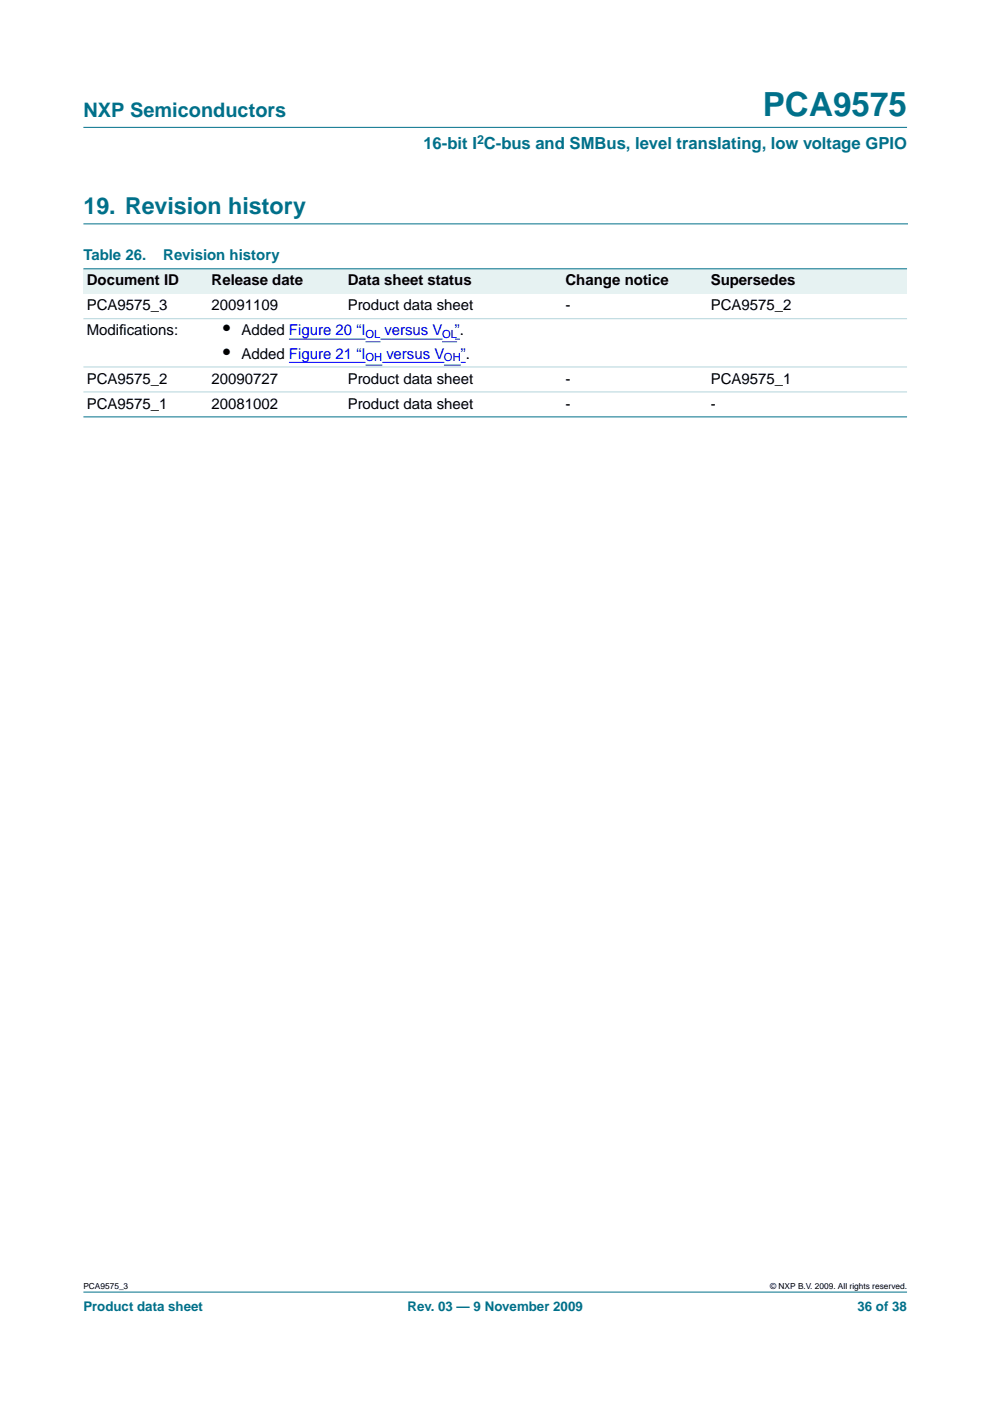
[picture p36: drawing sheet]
<svg xmlns="http://www.w3.org/2000/svg" width="210mm" height="297mm" viewBox="0 0 210 297" stroke-linecap="round" stroke-linejoin="round" font-family="sans-serif">
<defs><g id="words">
<text font-size="7.1" fill="#00708a" x="161.7" y="24.7">PCA9575</text>
<text font-size="4.9" fill="#00708a" x="17.7" y="45.5">19. Revision history</text>
<text font-size="4.2" fill="#00708a" x="17.7" y="24.9">NXP Semiconductors</text>
<g font-size="4.2">
<text x="47.3" y="71.1">•</text>
<text x="47.3" y="76">•</text>
</g>
<text font-size="3.5" fill="#00708a" x="89.8" y="31.6">16-bit I C-bus and SMBus, level translating, low voltage GPIO</text>
<g font-size="3.2" fill="#00708a">
<text x="17.7" y="55.2">Table 26.</text>
<text x="34.6" y="55.2">Revision history</text>
</g>
<g font-size="3.2">
<text x="18.4" y="65.8">PCA9575_3</text>
<text x="18.4" y="60.5">Document ID</text>
<text x="44.9" y="60.5">Release date</text>
<text x="44.9" y="65.8">20091109</text>
<text x="73.7" y="60.5">Data sheet status</text>
<text x="73.7" y="65.8">Product data sheet</text>
<text x="119.9" y="60.5">Change notice</text>
<text x="119.9" y="65.8">-</text>
<text x="150.7" y="60.5">Supersedes</text>
<text x="150.7" y="65.8">PCA9575_2</text>
<text x="18.4" y="71.1">Modif</text>
<text x="25.3" y="71.1">ications:</text>
<text x="51.2" y="71.1">Added Figure 20 “I</text>
<text x="51.2" y="76">Added Figure 21 “I</text>
<text x="18.4" y="81.3">PCA9575_2</text>
<text x="44.9" y="81.3">20090727</text>
<text x="73.7" y="81.3">Product data sheet</text>
<text x="119.9" y="81.3">-</text>
<text x="150.7" y="81.3">PCA9575_1</text>
<text x="18.4" y="86.6">PCA9575_1</text>
<text x="44.9" y="86.6">20081002</text>
<text x="73.7" y="86.6">Product data sheet</text>
<text x="119.9" y="86.6">-</text>
<text x="150.7" y="86.6">-</text>
</g>
<g font-size="3.2" fill="#00f">
<text x="81.6" y="71.1">versus V</text>
<text x="96.5" y="71.1">”.</text>
<text x="82" y="76">versus V</text>
<text x="97.7" y="76">”.</text>
</g>
<g font-size="2.8" fill="#00708a">
<text x="17.7" y="278">Product data sheet</text>
<text x="86.4" y="278">Rev. 03 — 9 November 2009</text>
<text x="181.8" y="278">36 of 38</text>
</g>
<text font-size="2.6" fill="#00708a" x="101.1" y="30.5">2</text>
<g font-size="2.4" fill="#00f">
<text x="77.5" y="71.7">OL</text>
<text x="93.7" y="71.7">OL</text>
<text x="77.5" y="76.6">OH</text>
<text x="94.1" y="76.6">OH</text>
</g>
<g font-size="1.8">
<text x="17.7" y="273.4">PCA9575_3</text>
<text x="163.3" y="273.4">© NXP B.V. 2009. All rights reserved.</text>
</g>
</g></defs>
<g fill="#00708a" stroke="#00708a" stroke-width=".21">
<path d="M17.7 273.9h174.6z"/>
<path d="M17.7 27h174.6z"/>
</g>
<path d="M17.7 47.5h174.7" fill="none" stroke="#00708a" stroke-width=".21"/>
<g fill="#e6f2f2">
<path d="M17.7 57h26.4v5.3h-26.4z" fill-rule="evenodd"/>
<path d="M44.1 57h28.9v5.3h-28.9z" fill-rule="evenodd"/>
<path d="M73 57h46.2v5.3h-46.2z" fill-rule="evenodd"/>
<path d="M119.2 57h30.8v5.3h-30.8z" fill-rule="evenodd"/>
<path d="M150 57h42.3v5.3h-42.3z" fill-rule="evenodd"/>
</g>
<path d="M61.3 71.9h16.2M61.3 76.8h16.2M77.5 72.5h3.2M77.5 77.4h3.6M80.7 71.9h13.1M81.1 76.8h13.1M93.7 72.5h3.2M94.1 77.4h3.6M96.5 71.9h1M97.7 76.8h1.1" fill="none" stroke="#00f" stroke-width=".21"/>
<g fill="#00708a" stroke="#00708a" stroke-width=".21">
<path d="M17.7 57h174.6z"/>
<path d="M17.7 88.4h174.6z"/>
</g>
<g fill="#b3d4db" stroke="#b3d4db" stroke-width=".21">
<path d="M17.7 67.6h174.6z"/>
<path d="M17.7 77.8h174.6z"/>
<path d="M17.7 83.1h174.6z"/>
</g>
<use href="#words"/>
</svg>
